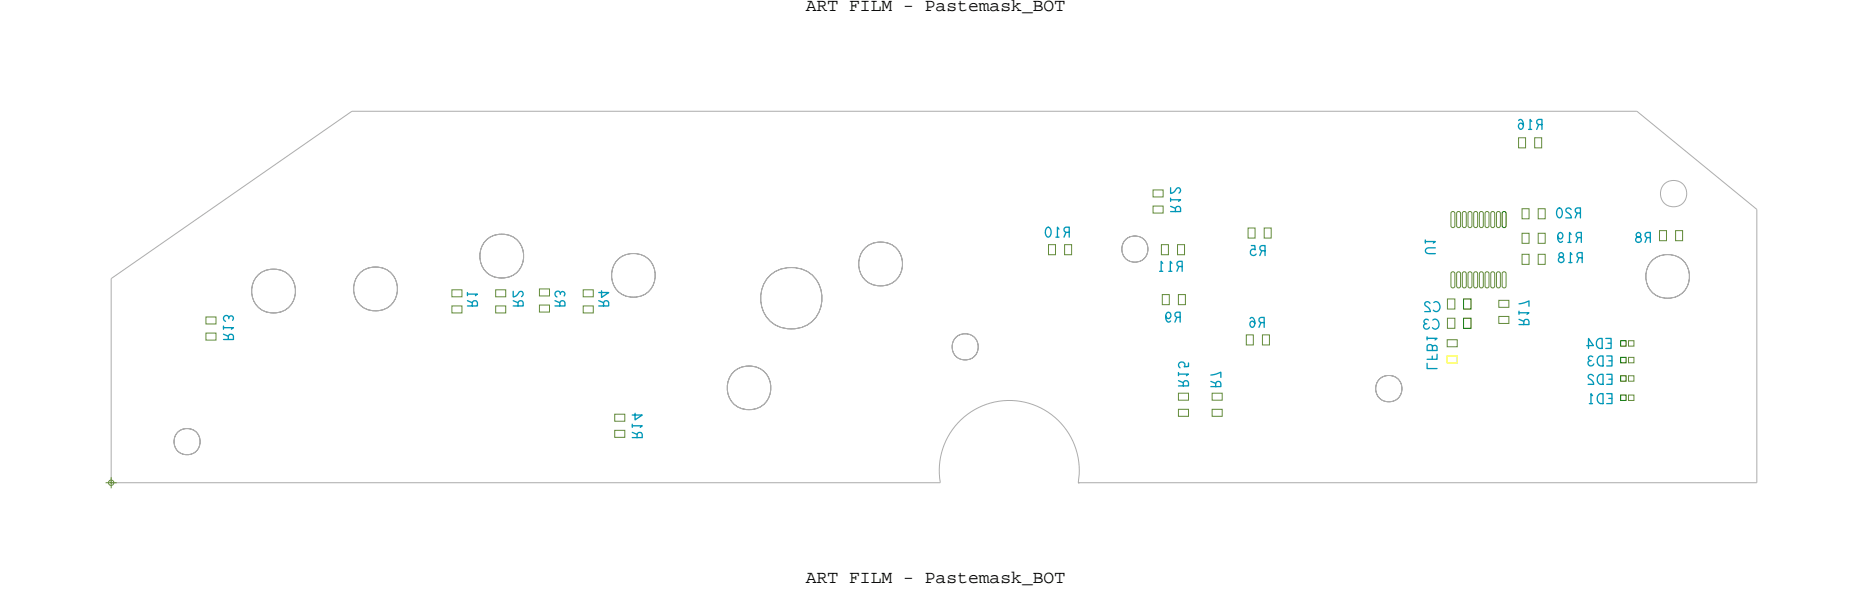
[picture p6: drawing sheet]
<svg xmlns="http://www.w3.org/2000/svg" width="213mm" height="68mm" viewBox="0 0 213 68" stroke-linecap="round" stroke-linejoin="round" font-family="sans-serif">
<defs><g id="words">
<g font-size="2.1">
<text x="92.1" y="1.2">ART FILM - Pastemask_BOT</text>
<text x="92.1" y="66.6">ART FILM - Pastemask_BOT</text>
</g>
<text font-size="1.1" fill="#0097b7" x="184.3" y="40.6" transform="rotate(-180 184.3 40.6)">ED3</text>
</g></defs>
<!-- layer: Board Outline -->
<g fill="none" stroke="#acacac" stroke-width=".11">
<path d="M40.2 12.7h146.8zM187 12.7l13.7 11.2zM12.7 31.8l27.5-19.1zM12.7 31.8v23.3zM87.9 31.5a3.5 3.5 0 0 1 3.7-.8 3.5 3.5 0 0 1 2.3 2.9 3.5 3.5 0 0 1-4.5 3.8 3.5 3.5 0 0 1-1.9-5.4 3.5 3.5 0 0 1 5.8 0 3.5 3.5 0 0 1-1.9 5.4 3.5 3.5 0 0 1-4.1-1.6 3.5 3.5 0 0 1 .6-4.3zM200.7 23.9v31.2zM12.7 55.1h94.7zM107.4 55.1a8 8 0 0 1 7.9-9.4 8 8 0 0 1 7.9 9.4M123.2 55.1h.1zM123.3 55.1h77.4z"/>
<circle cx="31.2" cy="33.2" r="2.52"/>
<circle cx="42.9" cy="33" r="2.52"/>
<circle cx="57.3" cy="29.3" r="2.52"/>
<circle cx="72.4" cy="31.5" r="2.51"/>
<circle cx="100.6" cy="30.2" r="2.52"/>
<circle cx="110.3" cy="39.6" r="1.5"/>
<circle cx="129.6" cy="28.4" r="1.5"/>
<circle cx="190.5" cy="31.6" r="2.51"/>
<circle cx="191.2" cy="22.1" r="1.51"/>
<circle cx="21.4" cy="50.4" r="1.5"/>
<circle cx="85.6" cy="44.3" r="2.51"/>
<circle cx="158.7" cy="44.4" r="1.51"/>
</g>
<!-- layer: Nets -->
<g fill="none" stroke="#638b3a" stroke-width=".11">
<path d="M173.5 15.7h.8v1.2h-.8zM175.3 15.7h.8v1.2h-.8zM23.5 36.2h1.2v.8h-1.2zM23.5 38h1.2v.8h-1.2zM51.6 34.9h1.2v.8h-1.2zM51.6 33.1h1.2v.8h-1.2zM56.6 34.9h1.2v.8h-1.2zM56.6 33.1h1.2v.8h-1.2zM61.6 34.8h1.2v.8h-1.2zM61.6 33h1.2v.8h-1.2zM66.6 34.9h1.2v.8h-1.2zM66.6 33.1h1.2v.8h-1.2z"/>
<path d="M119.8 27.9h.8v1.2h-.8zM121.6 27.9h.8v1.2h-.8zM131.7 21.7h1.2v.8h-1.2zM131.7 23.5h1.2v.8h-1.2zM132.7 27.9h.8v1.2h-.8zM132.8 33.6h.8v1.2h-.8zM134.5 27.9h.8v1.2h-.8zM134.6 33.6h.8v1.2h-.8zM142.4 38.2h.8v1.2h-.8zM142.6 26h.8v1.2h-.8zM144.2 38.2h.8v1.2h-.8zM144.4 26h.8v1.2h-.8z"/>
<path d="M165.3 38.8h1.2v.8h-1.2zM165.4 36.3h.8v1.2h-.8zM165.4 34.1h.8v1.2h-.8zM165.8 31.1h.3l.1 .1v1.4l-.1 .2-.1 .1-.2-.1v-.2v-1.4zM165.8 24.2h.3l.1 .2v1.4l-.1 .1-.1 .1-.2-.1v-.1v-1.4zM166.5 31.1h.3l.1 .1v1.4l-.1 .2-.2 .1-.1-.1-.1-.2v-1.4zM166.5 24.2h.3l.1 .2v1.4l-.1 .1-.2 .1-.1-.1-.1-.1v-1.4zM167.1 31.1h.3l.1 .1v1.4l-.1 .2-.1 .1-.2-.1v-.2v-1.4zM167.1 24.2h.3l.1 .2v1.4l-.1 .1-.1 .1-.2-.1v-.1v-1.4zM167.8 24.2h.3l.1 .2v1.4l-.1 .1-.2 .1-.1-.1-.1-.1v-1.4zM167.8 31.1h.3l.1 .1v1.4l-.1 .2-.2 .1-.1-.1-.1-.2v-1.4zM168.4 31.1h.3l.1 .1v1.4l-.1 .2-.1 .1-.2-.1v-.2v-1.4z"/>
<path d="M168.4 24.2h.3l.1 .2v1.4l-.1 .1-.1 .1-.2-.1v-.1v-1.4zM169.1 31.1h.3l.1 .1v1.4l-.1 .2-.2 .1-.1-.1-.1-.2v-1.4zM169.1 24.2h.3l.1 .2v1.4l-.1 .1-.2 .1-.1-.1-.1-.1v-1.4zM169.7 24.2h.3l.1 .2v1.4l-.1 .1-.1 .1-.2-.1v-.1v-1.4zM169.7 31.1h.3l.1 .1v1.4l-.1 .2-.1 .1-.2-.1v-.2v-1.4zM170.4 24.2h.3l.1 .2v1.4l-.1 .1-.2 .1-.1-.1-.1-.1v-1.4zM170.4 31.1h.3l.1 .1v1.4l-.1 .2-.2 .1-.1-.1-.1-.2v-1.4zM171 24.2h.3l.1 .2v1.4l-.1 .1-.1 .1-.2-.1v-.1v-1.4zM171 31.1h.3l.1 .1v1.4l-.1 .2-.1 .1-.2-.1v-.2v-1.4zM171.2 36.1h1.2v.8h-1.2zM171.2 34.3h1.2v.8h-1.2zM171.7 31.1h.3l.1 .1v1.4l-.1 .2-.2 .1-.1-.1-.1-.2v-1.4z"/>
<path d="M173.9 29h.8v1.2h-.8zM173.9 26.6h.8v1.2h-.8zM173.9 23.8h.8v1.2h-.8zM175.7 23.8h.8v1.2h-.8zM175.7 26.6h.8v1.2h-.8zM175.7 29h.8v1.2h-.8zM186 38.9h.7v.6h-.7zM189.6 26.3h.8v1.2h-.8zM191.4 26.3h.8v1.2h-.8zM70.2 49.1h1.2v.8h-1.2zM70.2 47.3h1.2v.8h-1.2zM134.6 44.9h1.2v.8h-1.2z"/>
<path d="M134.6 46.7h1.2v.8h-1.2zM138.5 46.7h1.1v.8h-1.1zM138.5 44.9h1.1v.8h-1.1zM186 42.9h.7v.6h-.7zM186 40.8h.7v.6h-.7zM186 45.1h.7v.6h-.7z"/>
</g>
<path d="M165.3 40.6h1.2v.8h-1.2z" fill="none" stroke="#ff0" stroke-width=".11"/>
<path d="M167.2 36.3h.8v1.2h-.8zM167.2 34.1h.8v1.2h-.8zM171.7 24.2h.3l.1 .2v1.4l-.1 .1-.2 .1-.1-.1-.1-.1v-1.4zM185.1 38.9h.7v.6h-.7zM185.1 40.8h.7v.6h-.7zM185.1 42.9h.7v.6h-.7zM185.1 45.1h.7v.6h-.7z" fill="none" stroke="#007100" stroke-width=".11"/>
<!-- layer: Text -->
<g fill="none" stroke="#0097b7" stroke-width=".15">
<path d="M173.5 13.8l.2-.2a.65 .65 0 0 1 0 1.2 .34 .34 0 0 1-.2-.4 .34 .34 0 0 1 .3-.3l.2 .2M174.6 14.8h.4M175 13.9l-.2-.3v1.2M175.8 14.2l-.3 .6M176.1 14.2h-.3a.3 .3 0 0 1-.3-.3 .3 .3 0 0 1 .3-.3h.3v1.2M25.5 37.4h1.2l-.3 .2M25.5 38.8h1.2v-.4a.3 .3 0 0 0-.3-.3 .3 .3 0 0 0-.3 .3v.4M25.5 37.2v.4M25.5 38.2l.6 .2M26.1 36.3a.27 .27 0 0 1 .4-.2 .27 .27 0 0 1 .1 .3v.2M26.1 36.4a.33 .33 0 0 0-.3-.4 .33 .33 0 0 0-.3 .3 .33 .33 0 0 0 .3 .4M53.4 33.6h1.1l-.2 .2"/>
<path d="M53.4 34.9h1.1v-.3a.3 .3 0 0 0-.3-.3 .3 .3 0 0 0-.3 .3v.3M53.4 33.4v.4M53.4 34.3l.5 .3M58.6 33.3v.6a.8 .8 0 0 0 .7-.6 .27 .27 0 0 1 .3 0 .27 .27 0 0 1 .2 .2l-.2 .4M58.6 34.9h1.2v-.3a.3 .3 0 0 0-.3-.3 .3 .3 0 0 0-.3 .3v.3M58.6 34.3l.6 .3M63.4 34.9h1.1v-.3a.3 .3 0 0 0-.3-.3 .3 .3 0 0 0-.3 .3v.3M63.4 34.3l.5 .3M64 33.5a.27 .27 0 0 1 .4-.2 .27 .27 0 0 1 .1 .3l-.1 .2M64 33.6a.33 .33 0 0 0-.3-.4 .33 .33 0 0 0-.4 .3 .33 .33 0 0 0 .3 .4M68.4 34.9h1.1v-.3a.3 .3 0 0 0-.3-.3 .3 .3 0 0 0-.3 .3v.3M68.4 34.3l.5 .3"/>
<path d="M68.7 33.2v.8l.8-.6h-1.1M119.5 26.1a.31 .31 0 0 1 .4-.1 .31 .31 0 0 1 .2 .3v.4a.33 .33 0 0 1-.4 .4 .33 .33 0 0 1-.3-.4v-.4zM120.6 27.1h.4M121 26.2l-.2-.3v1.2M121.8 26.5l-.3 .6M122.1 26.5h-.3a.3 .3 0 0 1-.3-.3 .3 .3 0 0 1 .3-.3h.3v1.2M132.5 31h.3M132.8 30.1l-.2-.3v1.2M133.2 36.1l.1 .1a.24 .24 0 0 0 .4 .1 .33 .33 0 0 0 .1-.4 .33 .33 0 0 0-.4-.2 .33 .33 0 0 0-.2 .4v.2a.39 .39 0 0 0 .4 .4l.1-.1M133.5 31h.4M133.7 21.4v.7a.8 .8 0 0 0 .7-.6 .27 .27 0 0 1 .3 0 .27 .27 0 0 1 .2 .2l-.2 .3M133.7 22.8h1.2l-.3 .2"/>
<path d="M133.7 24.2h1.2v-.4a.3 .3 0 0 0-.3-.3 .3 .3 0 0 0-.3 .3v.4M133.7 22.6v.4M133.7 23.6l.6 .2M133.9 30.1l-.2-.3v1.2M134.4 36.2l-.2 .6M134.7 30.4l-.3 .6M134.8 36.2h-.4a.3 .3 0 0 1-.2-.3 .3 .3 0 0 1 .2-.3h.4v1.2M135.1 30.4h-.4a.3 .3 0 0 1-.3-.3 .3 .3 0 0 1 .3-.3h.4v1.2M142.8 36.4l.2-.2a.65 .65 0 0 1 0 1.2 .34 .34 0 0 1-.2-.4 .34 .34 0 0 1 .4-.3l.2 .2M142.9 28h.4l.1 .5a.36 .36 0 0 0-.5 .1 .36 .36 0 0 0 .1 .5 .36 .36 0 0 0 .5-.1M144 36.8l-.2 .6M144.1 28.6l-.2 .6"/>
<path d="M144.4 36.8h-.4a.3 .3 0 0 1-.2-.3 .3 .3 0 0 1 .2-.3h.4v1.2M144.5 28.6h-.4a.3 .3 0 0 1-.2-.3 .3 .3 0 0 1 .2-.3h.4v1.2M162.8 27.6h1.2l-.3 .2M162.8 27.4v.4M163 37a.33 .33 0 0 0-.4 .3 .33 .33 0 0 0 .3 .3 .33 .33 0 0 0 .4-.3M163 38.6h1.2l-.3 .2M163 38.4v.4M163.2 36.5a.28 .28 0 0 0-.4 0 .28 .28 0 0 0-.1 .3l.2 .2M163.4 34.6a.3 .3 0 0 0-.5-.2 .3 .3 0 0 0-.1 .5 .8 .8 0 0 1 .6 .7h-.6M163.6 39.6l.2-.1a.27 .27 0 0 1 .4 .1v.4h-1.2v-.5a.33 .33 0 0 1 .3-.2 .33 .33 0 0 1 .3 .3v.4M163.7 36.5a.52 .52 0 0 1 .6 .2 .52 .52 0 0 1 0 .6l-.3 .3-.4-.2M163.8 34.5a.52 .52 0 0 1 .6 .2 .52 .52 0 0 1 0 .6l-.3 .3-.4-.2"/>
<path d="M164 28.3h-.9a.33 .33 0 0 0-.3 .3 .33 .33 0 0 0 .3 .4h.9M173.5 34.7l1.2-.3v.6M173.5 35.7h1.2l-.3 .2M173.5 37.1h1.2v-.4a.3 .3 0 0 0-.3-.3 .3 .3 0 0 0-.3 .3v.4M173.5 35.5v.4M173.5 36.5l.6 .2M177.9 27l.1 .1a.24 .24 0 0 0 .4 .1 .33 .33 0 0 0 .2-.4 .33 .33 0 0 0-.4-.2 .33 .33 0 0 0-.3 .4v.2a.39 .39 0 0 0 .5 .4l.1-.1M178 23.8a.46 .46 0 0 1 .5 .2 .46 .46 0 0 1 0 .5 .33 .33 0 0 1-.4 .4 .33 .33 0 0 1-.3-.4v-.4zM178.1 29a.26 .26 0 0 0 0 .3 .26 .26 0 0 0 .3 .1 .31 .31 0 0 1 .2 .4 .31 .31 0 0 1-.5 0 .31 .31 0 0 1 .2-.4 .27 .27 0 0 0 .3-.2 .27 .27 0 0 0-.1-.3 .27 .27 0 0 0-.4 .1zM179.1 27.7h.4M179.2 30h.4M179.5 26.8l-.2-.3v1.2"/>
<path d="M179.5 23.9a.3 .3 0 0 0-.4-.2 .3 .3 0 0 0-.1 .5 .8 .8 0 0 1 .5 .7h-.6M179.6 29.1l-.2-.3v1.2M180.2 24.3l-.3 .6M180.3 27.1l-.3 .6M180.4 29.4l-.3 .6M180.6 24.3h-.4a.3 .3 0 0 1-.3-.3 .3 .3 0 0 1 .3-.3h.4v1.2M180.6 27.1h-.3a.3 .3 0 0 1-.3-.3 .3 .3 0 0 1 .3-.3h.3v1.2M180.7 29.4h-.3a.3 .3 0 0 1-.3-.3 .3 .3 0 0 1 .3-.3h.3v1.2M181.3 39.5h.7l-.5-.9v1.2M182.5 38.8l.2-.2h.3v1.2a.59 .59 0 0 1-.6-.3 .59 .59 0 0 1 .1-.7zM183.4 38.6h.6v1.2h-.6M183.7 39.2h.3"/>
<path d="M187 26.7a.26 .26 0 0 0 0 .3 .26 .26 0 0 0 .3 .1 .31 .31 0 0 1 .1 .4 .31 .31 0 0 1-.5 0 .31 .31 0 0 1 .2-.4 .27 .27 0 0 0 .3-.2 .27 .27 0 0 0-.1-.3 .27 .27 0 0 0-.3 .1zM188.2 27.1l-.3 .6M188.5 27.1h-.3a.3 .3 0 0 1-.3-.3 .3 .3 0 0 1 .3-.3h.3v1.2M72.2 48.6h1.2l-.3 .2M72.2 50h1.2v-.4a.3 .3 0 0 0-.3-.3 .3 .3 0 0 0-.3 .3v.4M72.2 48.4v.4M72.2 49.4l.6 .2M72.5 47.2v.7l.9-.5h-1.2M134.6 42.7h1.2l-.3 .2M134.6 44.1h1.2v-.4a.3 .3 0 0 0-.3-.3 .3 .3 0 0 0-.3 .3v.4M134.6 42.5v.4M134.6 43.5l.6 .2"/>
<path d="M135.8 41.4v.4l-.5 .1a.36 .36 0 0 0-.1-.5 .36 .36 0 0 0-.5 .1 .36 .36 0 0 0 .1 .5M138.3 42.8l1.2-.3v.6M138.3 44.1h1.2v-.3a.3 .3 0 0 0-.3-.3 .3 .3 0 0 0-.3 .3v.3M138.3 43.5l.6 .3M163 41.5v.6h1.2M163.6 40.7v.3M164.2 40.4v.6h-1.2M181.6 46.1h.3M181.8 41.2a.33 .33 0 0 0-.4 .3 .33 .33 0 0 0 .3 .3 .33 .33 0 0 0 .4-.3M181.9 45.2l-.2-.3v1.2M182 42.9a.3 .3 0 0 0-.4-.2 .3 .3 0 0 0-.1 .5 .8 .8 0 0 1 .6 .7h-.7M182.6 40.8l.2-.2h.3v1.2a.59 .59 0 0 1-.6-.3 .59 .59 0 0 1 .1-.7z"/>
<path d="M182.6 42.9l.2-.2h.3v1.2a.59 .59 0 0 1-.6-.3 .59 .59 0 0 1 .1-.7zM182.6 45.1l.2-.2h.3v1.2a.59 .59 0 0 1-.6-.3 .59 .59 0 0 1 .1-.7zM183.5 40.6h.6v1.2h-.6M183.5 42.7h.6v1.2h-.6M183.5 44.9h.6v1.2h-.6M183.8 43.3h.3M183.8 45.5h.3"/>
</g>
<!-- layer: Drawing Origin -->
<path d="M12.1 55.1h1.2M12.5 54.9l.2-.1 .2 .1 .1 .2-.1 .2-.2 .1-.2-.1-.1-.2zM12.7 54.5v1.2" fill="none" stroke="#638b3a" stroke-width=".11"/>
<use href="#words"/>
</svg>
